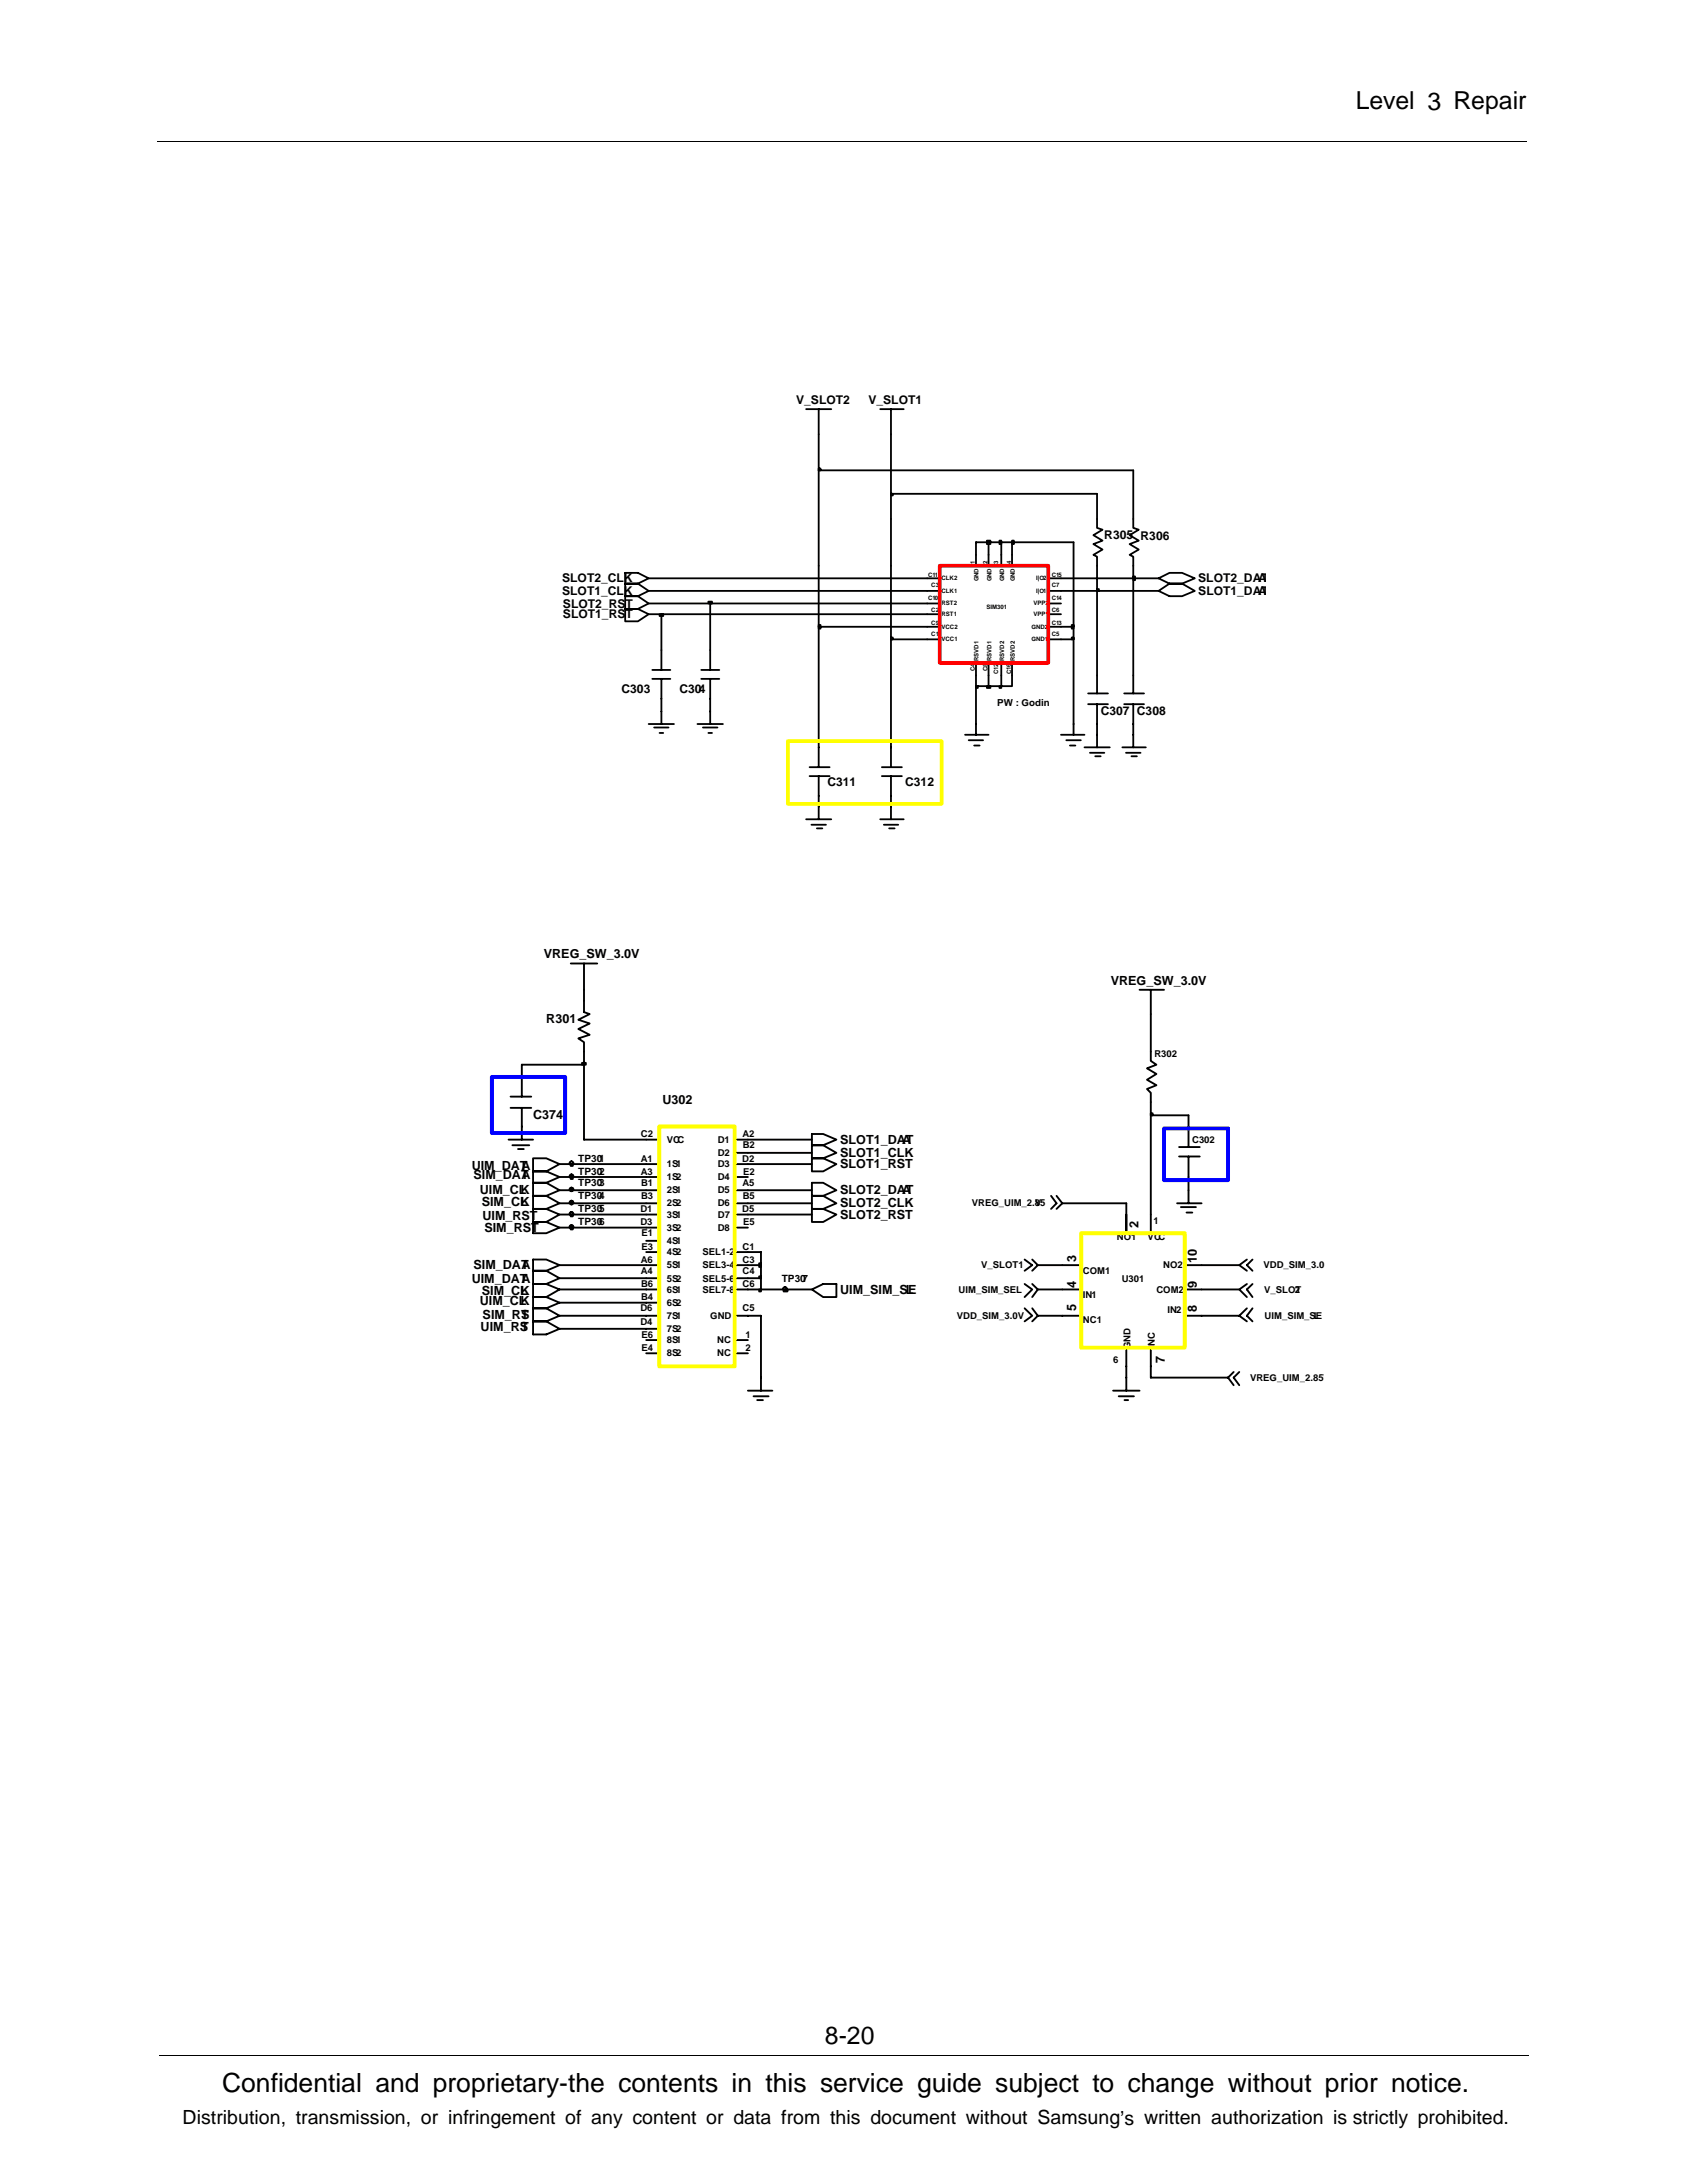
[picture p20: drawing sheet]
<svg xmlns="http://www.w3.org/2000/svg" width="216mm" height="279mm" viewBox="0 0 216 279" stroke-linecap="round" stroke-linejoin="round" font-family="sans-serif">
<defs><g id="words">
<text font-size="3.4" x="28.4" y="267.7">Confidential and proprietary-the contents in this service guide subject to change without prior notice.</text>
<g font-size="3.2">
<text x="173.5" y="14">Level 3 Repair</text>
<text x="105.6" y="261.6">8-20</text>
</g>
<text font-size="2.5" x="23.4" y="271.9">Distribution, transmission, or infringement of any content or data from this document without Samsung’s written authorization is strictly prohibited.</text>
<g font-size="1.6">
<text x="69.6" y="122.6">VREG_SW_3.0V</text>
<text x="69.9" y="131">R301</text>
<text x="142.2" y="126">VREG_SW_3.0V</text>
<text x="68.2" y="143.2">C374</text>
<text x="84.8" y="141.4">U302</text>
<text x="60.4" y="149.7">UIM_DAT</text>
<text x="66.8" y="149.7">A</text>
<text x="107.5" y="148.1">SLOT1_CLK</text>
<text x="107.5" y="146.4">SLOT1_DAT</text>
<text x="107.5" y="149.5">SLOT1_RST</text>
<text x="115.5" y="146.4">A</text>
<text x="60.6" y="150.9">SIM_DAT</text>
<text x="61.4" y="152.8">UIM_CL</text>
<text x="61.7" y="154.3">SIM_CL</text>
<text x="66.6" y="152.8">K</text>
<text x="66.6" y="154.3">K</text>
<text x="66.8" y="150.9">A</text>
<text x="107.5" y="152.9">SLOT2_DAT</text>
<text x="107.5" y="154.5">SLOT2_CLK</text>
<text x="107.5" y="156">SLOT2_RST</text>
<text x="115.5" y="152.9">A</text>
<text x="61.7" y="156.2">UIM_RST</text>
<text x="62" y="157.6">SIM_RST</text>
<text x="137.7" y="161.5" transform="rotate(-90 137.7 161.5)">3</text>
<text x="145.7" y="157.1" transform="rotate(-90 145.7 157.1)">2</text>
<text x="153.2" y="161.7" transform="rotate(-90 153.2 161.7)">10</text>
<text x="60.4" y="164.1">UIM_DAT</text>
<text x="60.6" y="162.5">SIM_DAT</text>
<text x="61.4" y="167">UIM_CL</text>
<text x="61.7" y="165.8">SIM_CL</text>
<text x="66.6" y="165.8">K</text>
<text x="66.6" y="167">K</text>
<text x="66.8" y="164.1">A</text>
<text x="66.8" y="162.5">A</text>
<text x="107.5" y="165.6">UIM_SIM_SE</text>
<text x="115.9" y="165.6">L</text>
<text x="137.7" y="167.8" transform="rotate(-90 137.7 167.8)">5</text>
<text x="137.7" y="164.9" transform="rotate(-90 137.7 164.9)">4</text>
<text x="153.2" y="164.8" transform="rotate(-90 153.2 164.8)">9</text>
<text x="153.2" y="167.9" transform="rotate(-90 153.2 167.9)">8</text>
<text x="61.5" y="170.4">UIM_RS</text>
<text x="61.8" y="168.9">SIM_RS</text>
<text x="66.7" y="168.9">T</text>
<text x="66.7" y="170.4">T</text>
<text x="149.1" y="174.4" transform="rotate(-90 149.1 174.4)">7</text>
</g>
<g font-size="1.5">
<text x="101.9" y="51.7">V_SLOT2</text>
<text x="111.1" y="51.7">V_SLOT1</text>
<text x="141.3" y="68.9">R305 R306</text>
<text x="71.9" y="74.5">SLOT2_CLK</text>
<text x="71.9" y="76.1">SLOT1_CLK</text>
<text x="72.1" y="77.8">SLOT2_RST</text>
<text x="153.4" y="74.5">SLOT2_DAA</text>
<text x="153.4" y="76.1">SLOT1_DAA</text>
<text x="161.4" y="76.1">T</text>
<text x="161.4" y="74.5">T</text>
<text x="72.1" y="79.1">SLOT1_RST</text>
<text x="79.5" y="88.8">C303</text>
<text x="87" y="88.8">C304</text>
<text x="140.9" y="91.5">C307</text>
<text x="145.5" y="91.5">C308</text>
<text x="105.9" y="100.6">C311</text>
<text x="115.8" y="100.6">C312</text>
</g>
<g font-size="1.3">
<text x="74" y="148.7">TP301</text>
<text x="74" y="150.4">TP302</text>
<text x="74" y="153.5">TP304</text>
<text x="74" y="155.2">TP305</text>
<text x="74" y="151.8">TP303</text>
<text x="74" y="156.8">TP306</text>
<text x="100.1" y="164">TP307</text>
</g>
<g font-size="1.2">
<text x="127.6" y="90.3">PW : Godin</text>
<text x="147.7" y="135.3">R302</text>
<text x="82" y="148.7">A1</text>
<text x="82" y="145.5">C2</text>
<text x="85.3" y="149.4">1S1</text>
<text x="85.3" y="146.3">VCC</text>
<text x="91.9" y="148">D2</text>
<text x="91.9" y="149.4">D3</text>
<text x="91.9" y="146.3">D1</text>
<text x="95" y="148.7">D2</text>
<text x="95" y="145.5">A2</text>
<text x="95.1" y="147">B2</text>
<text x="152.6" y="146.3">C302</text>
<text x="82" y="155.1">D1</text>
<text x="82" y="150.3">A3</text>
<text x="82" y="151.8">B1</text>
<text x="82" y="153.5">B3</text>
<text x="85.3" y="152.7">2S1</text>
<text x="85.3" y="154.4">2S2</text>
<text x="85.3" y="155.9">3S1</text>
<text x="85.3" y="151">1S2</text>
<text x="91.9" y="154.4">D6</text>
<text x="91.9" y="152.7">D5</text>
<text x="91.9" y="151">D4</text>
<text x="91.9" y="155.9">D7</text>
<text x="95" y="155.1">D5</text>
<text x="95" y="151.8">A5</text>
<text x="95.1" y="153.5">B5</text>
<text x="95.1" y="150.3">E2</text>
<text x="124.4" y="154.4">VREG_UIM_2.85</text>
<text x="132.5" y="154.4">V</text>
<text x="82" y="156.8">D3</text>
<text x="82" y="161.6">A6</text>
<text x="82.1" y="159.9">E3</text>
<text x="82.1" y="158.2">E1</text>
<text x="85.3" y="157.5">3S2</text>
<text x="85.3" y="160.7">4S2</text>
<text x="85.3" y="159.2">4S1</text>
<text x="89.9" y="160.7">SEL1-2</text>
<text x="91.9" y="157.5">D8</text>
<text x="95" y="159.9">C1</text>
<text x="95" y="161.6">C3</text>
<text x="95.1" y="156.8">E5</text>
<text x="142.9" y="158.7">NO1</text>
<text x="146.9" y="158.7">VCC</text>
<text x="147.6" y="156.7">1</text>
<text x="82" y="167.9">D6</text>
<text x="82" y="163.1">A4</text>
<text x="82" y="166.4">B4</text>
<text x="82" y="164.7">B6</text>
<text x="85.3" y="162.3">5S1</text>
<text x="85.3" y="167.1">6S2</text>
<text x="85.3" y="165.5">6S1</text>
<text x="85.3" y="164">5S2</text>
<text x="89.9" y="162.3">SEL3-4</text>
<text x="89.9" y="164">SEL5-6</text>
<text x="89.9" y="165.5">SEL7-8</text>
<text x="95" y="163">C4</text>
<text x="95" y="167.9">C5</text>
<text x="95" y="164.7">C6</text>
<text x="122.7" y="165.5">UIM_SIM_SEL</text>
<text x="125.6" y="162.3">V_SLOT1</text>
<text x="138.6" y="163">COM1</text>
<text x="138.6" y="166.2">IN1</text>
<text x="143.6" y="164">U301</text>
<text x="148" y="165.5">COM2</text>
<text x="148.9" y="162.3">NO2</text>
<text x="161.7" y="162.3">VDD_SIM_3.0</text>
<text x="161.8" y="165.5">V_SLOT</text>
<text x="165.7" y="165.5">2</text>
<text x="82" y="169.5">D4</text>
<text x="82.1" y="172.9">E4</text>
<text x="82.1" y="171.2">E6</text>
<text x="85.3" y="173.6">8S2</text>
<text x="85.3" y="168.8">7S1</text>
<text x="85.3" y="171.9">8S1</text>
<text x="85.3" y="170.5">7S2</text>
<text x="90.9" y="168.8">GND</text>
<text x="91.8" y="171.9">NC</text>
<text x="91.8" y="173.6">NC</text>
<text x="95.4" y="171.2">1</text>
<text x="95.4" y="172.9">2</text>
<text x="122.4" y="168.8">VDD_SIM_3.0V</text>
<text x="138.6" y="169.3">NC1</text>
<text x="144.7" y="172.7" transform="rotate(-90 144.7 172.7)">GND</text>
<text x="147.8" y="172.2" transform="rotate(-90 147.8 172.2)">NC</text>
<text x="149.4" y="168.1">IN2</text>
<text x="161.8" y="168.8">UIM_SIM_SE</text>
<text x="168.1" y="168.8">L</text>
<text x="142.5" y="174.4">6</text>
<text x="160" y="176.7">VREG_UIM_2.85V</text>
</g>
<g font-size=".8">
<text x="118.8" y="73.8">C11</text>
<text x="118.8" y="76.8">C10</text>
<text x="119.2" y="75.2">C3</text>
<text x="120.5" y="75.9">CLK1</text>
<text x="120.5" y="74.3">CLK2</text>
<text x="120.5" y="77.5">RST2</text>
<text x="124.8" y="72.2" transform="rotate(-90 124.8 72.2)">1</text>
<text x="125.2" y="74.4" transform="rotate(-90 125.2 74.4)">GND</text>
<text x="126.2" y="78">SIM301</text>
<text x="126.4" y="72.2" transform="rotate(-90 126.4 72.2)">2</text>
<text x="126.9" y="74.4" transform="rotate(-90 126.9 74.4)">GND</text>
<text x="127.8" y="72.2" transform="rotate(-90 127.8 72.2)">3</text>
<text x="128.5" y="74.4" transform="rotate(-90 128.5 74.4)">GND</text>
<text x="129.4" y="72.2" transform="rotate(-90 129.4 72.2)">4</text>
<text x="129.9" y="74.4" transform="rotate(-90 129.9 74.4)">GND</text>
<text x="132.3" y="77.5">VPP2</text>
<text x="132.6" y="75.9">I|O1</text>
<text x="132.6" y="74.3">I|O2</text>
<text x="134.6" y="76.8">C14</text>
<text x="134.6" y="75.2">C7</text>
<text x="134.6" y="73.8">C15</text>
<text x="119.2" y="81.4">C1</text>
<text x="119.2" y="80">C9</text>
<text x="119.2" y="78.4">C2</text>
<text x="120.5" y="82.1">VCC1</text>
<text x="120.5" y="80.5">VCC2</text>
<text x="120.5" y="78.8">RST1</text>
<text x="132" y="82.1">GND1</text>
<text x="132" y="80.5">GND2</text>
<text x="132.3" y="78.8">VPP1</text>
<text x="134.6" y="78.4">C6</text>
<text x="134.6" y="81.4">C5</text>
<text x="134.6" y="80">C13</text>
<text x="124.8" y="85.9" transform="rotate(-90 124.8 85.9)">C4</text>
<text x="125.2" y="84.6" transform="rotate(-90 125.2 84.6)">RSVD1</text>
<text x="126.4" y="85.9" transform="rotate(-90 126.4 85.9)">C8</text>
<text x="126.9" y="84.6" transform="rotate(-90 126.9 84.6)">RSVD1</text>
<text x="127.8" y="86.3" transform="rotate(-90 127.8 86.3)">C12</text>
<text x="128.5" y="84.6" transform="rotate(-90 128.5 84.6)">RSVD2</text>
<text x="129.4" y="86.3" transform="rotate(-90 129.4 86.3)">C16</text>
<text x="129.9" y="84.6" transform="rotate(-90 129.9 84.6)">RSVD2</text>
</g>
</g></defs>
<path d="M20.2 18.1h175.3M20.4 263h175.3" fill="none" stroke="#000" stroke-width=".13"/>
<g fill="none" stroke="#000" stroke-width=".23">
<path d="M103.2 52.4h3.2M104.8 52.4v3.2M112.6 52.4h3.1M114 52.4v3.2M80 77.9h1.6l1.4 .7-1.4 .9h-1.6zM80 73.3h1.6l1.4 .7-1.4 .7h-1.6zM80 76.3h1.6l1.4 .9-1.4 .7h-1.6zM80 74.7h1.6l1.4 .9-1.4 .7h-1.6zM118.7 78.6h1.6M118.7 75.6h1.6M118.7 77.2h1.6M118.7 74h1.6"/>
<path d="M120.3 72.4h13.9v12.4h-13.9zM124.9 71v1.4M126.5 71v1.4M128.1 71v1.4M129.5 71v1.4M134.2 78.6h1.6M134.2 75.6h1.6M134.2 77.2h1.6M134.2 74h1.6M140.4 66.4v1.2l.7 .2-1.2 .7 1.2 .7-1.2 .4 1.2 .7-1.2 .7 .5 .2v1.2M145 66.4v1.2l.7 .2-1.1 .7 1.1 .7-1.1 .4 1.1 .7-1.1 .7 .4 .2v1.2M148.3 75.6l1.4-.9h1.6l1.6 .9-1.6 .7h-1.6z"/>
<path d="M148.3 74l1.4-.7h1.6l1.6 .7-1.6 .7h-1.6zM83 92.7h3.3M83.5 86.9h2.3M83.5 85.7h2.3M83.7 93.1h1.9M84.4 93.8h.5M84.6 83.2v2.5M84.6 86.9v5.8M89.3 92.7h3.2M89.7 86.9h2.4M89.7 85.7h2.4M90 93.1h1.8"/>
<path d="M90.7 93.8h.4M90.9 83.2v2.5M90.9 86.9v5.8M103.6 99.3h2.6M103.6 98.2h2.6M104.8 80.2v18M104.8 99.3v5.6M112.9 99.3h2.5M112.9 98.2h2.5M114 81.8v16.4M114 99.3v5.6M118.7 81.8h1.6"/>
<path d="M118.7 80.2h1.6M123.5 94h3M124 94.7h1.8M124.7 95.4h.7M124.9 84.8v1.6M124.9 87.8v6.2M126.5 84.8v1.6M128.1 84.8v1.6M129.5 84.8v1.6M134.2 81.8h1.6M134.2 80.2h1.6M135.8 94h3"/>
<path d="M136.5 94.7h1.8M136.9 95.4h.7M137.4 81.8v12.2M138.8 95.7h3.2M139.3 90.1h2.5M139.3 88.8h2.5M139.5 96.4h1.8M140.2 96.8h.7M140.4 86.4v2.4M140.4 90.1v5.6M143.6 95.7h3M143.9 90.1h2.5"/>
<path d="M143.9 88.8h2.5M144.1 96.4h1.9M144.8 96.8h.7M145 86.4v2.4M145 90.1v5.6M103.2 104.9h3.2M103.8 105.6h1.9M104.5 106h.7M112.6 104.9h3.1M113.1 105.6h1.9M113.8 106h.7"/>
</g>
<path d="M124.9 87.8h.2v.3h-.2z" fill="#c2c2c2"/>
<path d="M124.9 87.8h.2v.3h-.2zM124.9 86.4v1.4h1.6" fill="none" stroke="#000" stroke-width=".23"/>
<path d="M126.3 87.8h.4v.3h-.4z" fill="#c2c2c2"/>
<path d="M126.3 87.8h.4v.3h-.4zM126.5 86.4v1.4h1.6" fill="none" stroke="#000" stroke-width=".23"/>
<path d="M127.9 87.8h.2v.3h-.2z" fill="#c2c2c2"/>
<path d="M84.6 78.6v4.6M90.9 77.2v6M140.4 75.6v10.8M145 74v12.4M127.9 87.8h.2v.3h-.2zM128.1 86.4v1.4h1.4v-1.4" fill="none" stroke="#000" stroke-width=".23"/>
<path d="M114 81.6h.3v.2h-.3z" fill="#c2c2c2"/>
<path d="M114 72.4v9.4h4.7M114 81.6h.3v.2h-.3zM135.8 81.8h1.6" fill="none" stroke="#000" stroke-width=".23"/>
<path d="M137.2 81.6h.2v.2h-.2z" fill="#c2c2c2"/>
<path d="M137.2 81.6h.2v.2h-.2zM137.4 80.2v1.6" fill="none" stroke="#000" stroke-width=".23"/>
<path d="M104.8 80h.2v.5h-.2z" fill="#c2c2c2"/>
<path d="M104.8 80h.2v.5h-.2zM104.8 72.4v7.8h13.9M135.8 80.2h1.6" fill="none" stroke="#000" stroke-width=".23"/>
<path d="M137.2 80h.2v.5h-.2z" fill="#c2c2c2"/>
<path d="M83 78.6h1.6M137.2 80h.2v.5h-.2zM137.4 69.4v10.8" fill="none" stroke="#000" stroke-width=".23"/>
<path d="M84.4 78.6h.5v.2h-.5z" fill="#c2c2c2"/>
<path d="M83 77.2h7.9M84.4 78.6h.5v.2h-.5zM84.6 78.6h34.1" fill="none" stroke="#000" stroke-width=".23"/>
<path d="M90.7 77h.4v.2h-.4z" fill="#c2c2c2"/>
<path d="M83 75.6h35.7M90.7 77h.4v.2h-.4zM90.9 77.2h27.8M135.8 75.6h4.6" fill="none" stroke="#000" stroke-width=".23"/>
<path d="M140.4 75.4h.2v.2h-.2z" fill="#c2c2c2"/>
<path d="M83 74h35.7M135.8 74h9.2M140.4 75.4h.2v.2h-.2zM140.4 72.4v3.2h7.9" fill="none" stroke="#000" stroke-width=".23"/>
<path d="M145 73.8h.3v.5h-.3z" fill="#c2c2c2"/>
<path d="M104.8 60.2v12.2M114 66.4v6M124.9 71v-1.6h1.6v1.6M128.1 69.4v1.6M129.5 69.4v1.6M145 73.8h.3v.5h-.3zM145 72.4v1.6h3.3" fill="none" stroke="#000" stroke-width=".23"/>
<path d="M126.3 69.2h.4v.4h-.4z" fill="#c2c2c2"/>
<path d="M126.3 69.2h.4v.4h-.4zM126.5 69.4h1.6" fill="none" stroke="#000" stroke-width=".23"/>
<path d="M127.9 69.2h.2v.4h-.2z" fill="#c2c2c2"/>
<path d="M127.9 69.2h.2v.4h-.2zM128.1 69.4h1.4" fill="none" stroke="#000" stroke-width=".23"/>
<path d="M129.5 69.2h.3v.4h-.3z" fill="#c2c2c2"/>
<path d="M114 63.2v3.2M129.5 69.2h.3v.4h-.3zM129.5 69.4h7.9M140.4 63.2v3.2M145 60.2v6.2" fill="none" stroke="#000" stroke-width=".23"/>
<path d="M114 63.2h.3v.2h-.3z" fill="#c2c2c2"/>
<path d="M114 55.6v7.6h26.4M114 63.2h.3v.2h-.3z" fill="none" stroke="#000" stroke-width=".23"/>
<path d="M104.8 60h.2v.2h-.2z" fill="#c2c2c2"/>
<path d="M104.8 60h.2v.2h-.2zM104.8 55.6v4.6h40.2" fill="none" stroke="#000" stroke-width=".23"/>
<path d="M120.3 72.4h13.9v12.4h-13.9z" fill="none" stroke="#f00" stroke-width=".48"/>
<path d="M100.8 94.8h19.7v8.1h-19.7z" fill="none" stroke="#ff0" stroke-width=".48"/>
<g fill="none" stroke="#000" stroke-width=".24">
<path d="M66.8 137.9v2.5M73 123.3h3.4M74.7 128.1v1.4l.8 .3-1.5 .7 1.5 .5-1.5 .7 1.5 .7-1.5 .5 .7 .5v1.2M74.7 123.3v3.4M145.8 126.7h3.2M147.3 134.6v1.2l.7 .5-1.2 .4 1.2 .8-1.2 .7 1.2 .7-1.2 .5 .5 .5v1.2M147.3 126.7v3.1M65.1 145.9h3.1M65.3 141.8h2.7M65.3 140.4h2.7M65.6 146.6h2.1M66.3 147.1h.7"/>
<path d="M66.8 141.8v4.1M68.2 156.4h1.7l1.7 .7-1.7 .7h-1.7zM68.2 149.9h1.7l1.7 .7-1.7 .8h-1.7zM68.2 153.1h1.7l1.7 .9-1.7 .7h-1.7zM68.2 148.3h1.7l1.7 .7-1.7 .9h-1.7zM68.2 154.7h1.7l1.7 .7-1.7 1h-1.7zM68.2 151.4h1.7l1.7 .9-1.7 .8h-1.7zM82.7 149h1.7M82.7 150.6h1.7M82.7 152.3h1.7M82.7 154h1.7M82.7 155.4h1.7"/>
<path d="M82.7 157.1h1.7M82.7 158.8h1.7M82.7 145.9h1.7M84.4 144.2h9.6v30.7h-9.6zM94 149h1.7M94 150.6h1.7M94 152.3h1.7M94 154h1.7M94 155.4h1.7M94 157.1h1.7M94 145.9h1.7M94 147.6h1.7"/>
<path d="M103.9 154.7h1.4l1.7 .7-1.7 1h-1.4zM103.9 153.1h1.4l1.7 .9-1.7 .7h-1.4zM103.9 146.6h1.4l1.7 1-1.7 .7h-1.4zM103.9 145.1h1.4l1.7 .8-1.7 .7h-1.4zM103.9 151.4h1.4l1.7 .9-1.7 .8h-1.4zM103.9 148.3h1.4l1.7 .7-1.7 .9h-1.4zM134.5 153.1l.7 .9-.7 .7M135.2 153.1l.8 .9-.8 .7M138.4 157.8h13.2v14.7h-13.2zM144.1 157.8v-2.4v2.4M147.3 155.4v2.4M150.6 154h3.2"/>
<path d="M150.9 146.8h2.6M150.9 148h2.6M151.1 154.5h2M151.8 155.2h.8M152.1 144.2v2.6M152.1 148v2.6M152.1 152.3v1.7M68.2 164.3h1.7l1.7 .7-1.7 1h-1.7zM68.2 162.6h1.7l1.7 1-1.7 .7h-1.7zM68.2 167.4h1.7l1.7 1-1.7 .7h-1.7zM68.2 166h1.7l1.7 .7-1.7 .7h-1.7zM68.2 169.1h1.7l1.7 1-1.7 .7h-1.7z"/>
<path d="M68.2 161.2h1.7l1.7 .7-1.7 .7h-1.7zM71.6 165h12.8M71.6 166.7h12.8M71.6 168.4h12.8M71.6 170.1h12.8M82.7 160.3h1.7M82.7 161.9h1.7M82.7 163.6h1.7M82.7 171.5h1.7M82.7 173.2h1.7M94 160.3h1.7M94 161.9h1.7"/>
<path d="M94 163.6h1.7M94 165h3.4M94 168.4h3.4v9.6M94 171.5h1.7M94 173.2h1.7M95.7 178h3.1M96.4 178.7h2M96.9 179.2h.7M103.9 165l1.4-.7h1.7v1.7h-1.7zM131.1 164.3l1 .7-1 1M131.1 167.4l1 1-1 .7M131.1 161.2l1 .7-1 .7"/>
<path d="M132.1 161.2l.7 .7-.7 .7M132.1 164.3l.7 .7-.7 1M132.1 167.4l.7 1M132.8 168.4h5.6M132.8 168.4l-.7 .7M136 161.9h2.4M136 165h2.4M142.5 178h3.3M143.2 178.7h1.9M143.9 179.2h.5M144.1 172.5v5.5M147.3 172.5v3.8h9.9"/>
<path d="M151.6 161.9h2.2M151.6 165h2.2M151.6 168.4h7M157.2 176.3l.7 1M157.9 175.6l-.7 .7M158.6 168.4l1 .7M158.6 175.6l-.7 .7 .7 1M159.6 161.2l-1 .7 1 .7M159.6 164.3l-1 .7 1 1M159.6 167.4l-1 1M160.3 161.2l-.7 .7 .7 .7M160.3 167.4l-.7 1 .7 .7"/>
<path d="M160.3 164.3l-.7 .7 .7 1"/>
<circle cx="73.1" cy="153.9" r=".24"/>
<circle cx="73.1" cy="157" r=".24"/>
<circle cx="73.1" cy="150.6" r=".24"/>
<circle cx="73.1" cy="148.9" r=".24"/>
<circle cx="73.1" cy="155.4" r=".24"/>
<circle cx="73.1" cy="152.2" r=".24"/>
<circle cx="100.5" cy="165" r=".24"/>
</g>
<path d="M97.2 165h.2v.3h-.2z" fill="#c2c2c2"/>
<path d="M97.2 165h.2v.3h-.2zM97.4 163.6v1.4h3.1" fill="none" stroke="#000" stroke-width=".24"/>
<path d="M100.3 165h.5v.3h-.5z" fill="#c2c2c2"/>
<path d="M71.6 163.6h11.1M95.7 163.6h1.7M100.3 165h.5v.3h-.5zM100.5 165h3.4M132.8 165h3.2M153.8 165h4.8" fill="none" stroke="#000" stroke-width=".24"/>
<path d="M97.2 163.4h.2v.2h-.2z" fill="#c2c2c2"/>
<path d="M71.6 161.9h11.1M95.7 161.9h1.7v1.7M97.2 163.4h.2v.2h-.2z" fill="none" stroke="#000" stroke-width=".24"/>
<path d="M97.2 161.7h.2v.5h-.2z" fill="#c2c2c2"/>
<path d="M71.6 157.1h1.4M95.7 160.3h1.7v1.6M97.2 161.7h.2v.5h-.2zM132.8 161.9h3.2M153.8 161.9h4.8" fill="none" stroke="#000" stroke-width=".24"/>
<path d="M73 156.9h.3v.5h-.3z" fill="#c2c2c2"/>
<path d="M71.6 155.4h1.4M73 156.9h.3v.5h-.3zM73 157.1h9.7" fill="none" stroke="#000" stroke-width=".24"/>
<path d="M73 155.4h.3v.3h-.3z" fill="#c2c2c2"/>
<path d="M71.6 154h1.4M73 155.4h.3v.3h-.3zM73 155.4h9.7M95.7 155.4h8.2M144.1 154v1.4M147.3 142.7v12.7" fill="none" stroke="#000" stroke-width=".24"/>
<path d="M73 153.8h.3v.2h-.3z" fill="#c2c2c2"/>
<path d="M71.6 152.3h1.4M73 153.8h.3v.2h-.3zM73 154h9.7M95.7 154h8.2M136 154h8.1" fill="none" stroke="#000" stroke-width=".24"/>
<path d="M73 152.1h.3v.2h-.3z" fill="#c2c2c2"/>
<path d="M71.6 150.6h1.4M73 152.1h.3v.2h-.3zM73 152.3h9.7M95.7 152.3h8.2M152.1 150.6v1.7" fill="none" stroke="#000" stroke-width=".24"/>
<path d="M73 150.4h.3v.5h-.3z" fill="#c2c2c2"/>
<path d="M71.6 149h1.4M73 150.4h.3v.5h-.3zM73 150.6h9.7" fill="none" stroke="#000" stroke-width=".24"/>
<path d="M73 149h.3v.2h-.3z" fill="#c2c2c2"/>
<path d="M74.7 136.3v9.6h8M73 149h.3v.2h-.3zM73 149h9.7M95.7 149h8.2M95.7 147.6h8.2M95.7 145.9h8.2M152.1 142.7v1.5" fill="none" stroke="#000" stroke-width=".24"/>
<path d="M147.3 142.5h.2v.2h-.2z" fill="#c2c2c2"/>
<path d="M74.7 136.3h-7.9v1.6M147.3 142.5h.2v.2h-.2zM147.3 141.1v1.6h4.8" fill="none" stroke="#000" stroke-width=".24"/>
<path d="M74.5 136h.5v.3h-.5z" fill="#c2c2c2"/>
<path d="M74.5 136h.5v.3h-.5zM74.7 126.7v1.4M74.7 134.6v1.7M147.3 129.8v4.8" fill="none" stroke="#000" stroke-width=".24"/>
<path d="M84.4 144.2h9.6v30.7h-9.6zM138.4 157.8h13.2v14.7h-13.2z" fill="none" stroke="#ff0" stroke-width=".5"/>
<path d="M62.9 137.8h9.4v7.2h-9.4zM149 144.4h8.2v6.6h-8.2z" fill="none" stroke="#00f" stroke-width=".5"/>
<use href="#words"/>
</svg>
